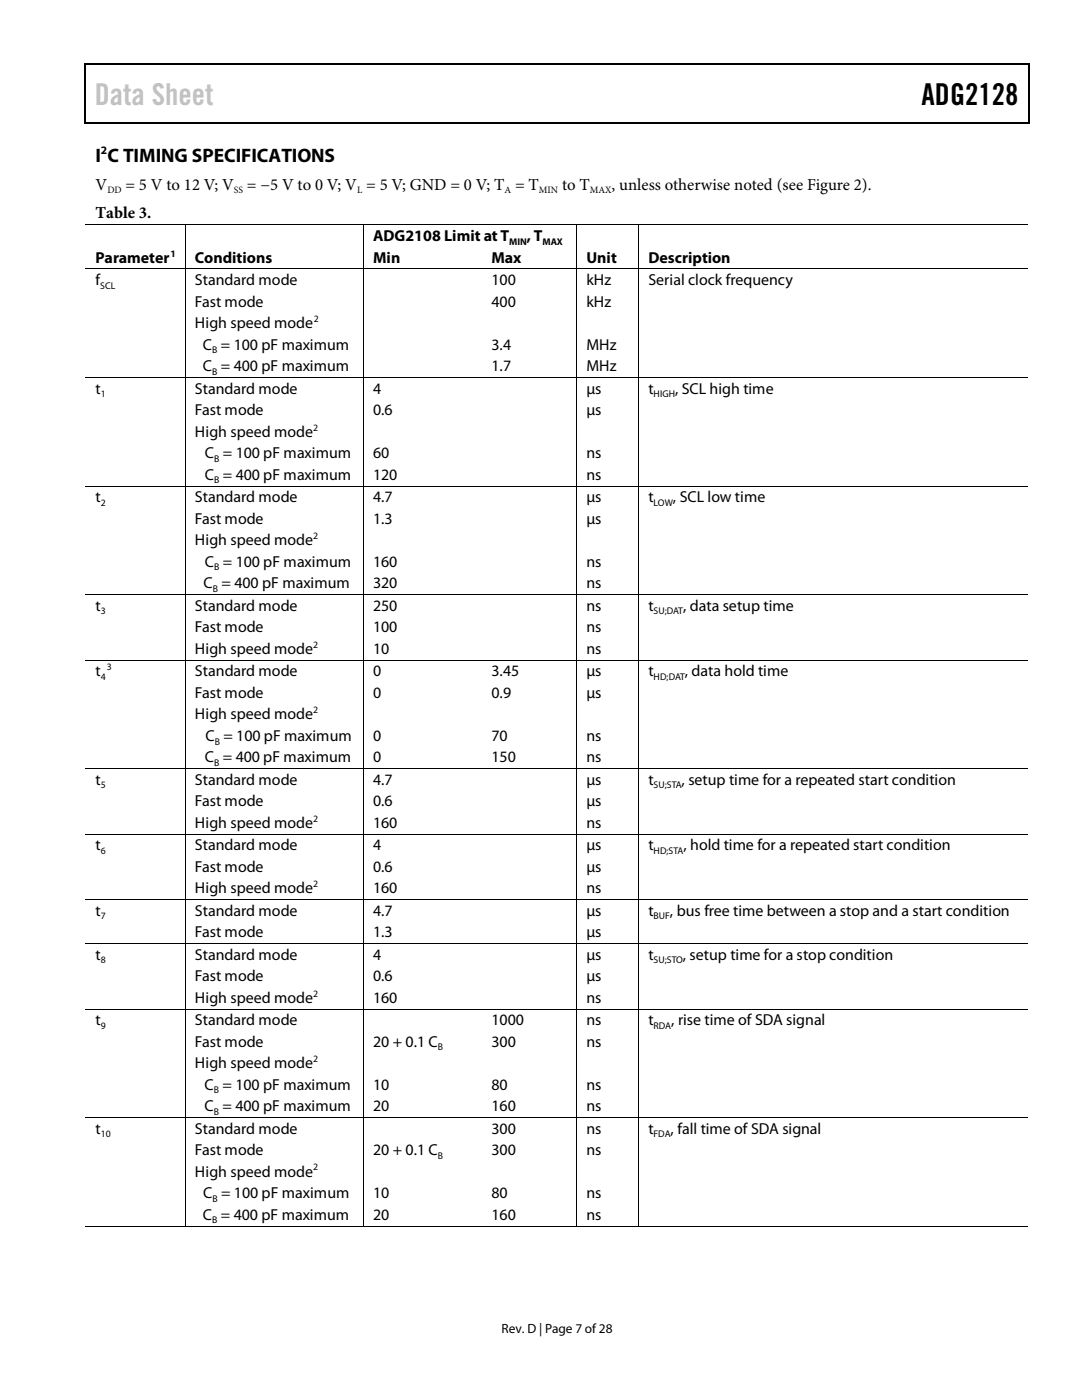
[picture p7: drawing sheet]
<svg xmlns="http://www.w3.org/2000/svg" width="216mm" height="279mm" viewBox="0 0 216 279" stroke-linecap="round" stroke-linejoin="round" font-family="sans-serif">
<defs><g id="words">
<text font-size="6" fill="#c1c1c1" x="18.9" y="20.9">Data Sheet</text>
<text font-size="6" x="183.9" y="20.9">ADG2128</text>
<text font-size="3.9" x="19" y="32.4">I C TIMING SPECIFICATIONS</text>
<g font-size="3.3">
<text x="19" y="37.8">V</text>
<text x="25.1" y="37.8">= 5 V to 12 V; V</text>
<text x="49.3" y="37.8">= −5 V to 0 V; V = 5 V; GND = 0 V; T = T</text>
<text x="112.1" y="37.8">to T</text>
<text x="122" y="37.8">, unless otherwise noted (see Figure 2).</text>
<text x="19.1" y="43.6">Table 3.</text>
</g>
<g font-size="3.2">
<text x="19" y="52.5">Parameter</text>
<text x="38.9" y="52.5">Conditions</text>
<text x="74.5" y="48.1">ADG2108 Limit at T</text>
<text x="74.5" y="52.5">Min</text>
<text x="98.1" y="52.5">Max</text>
<text x="105.2" y="48.1">, T</text>
<text x="117" y="52.5">Unit</text>
<text x="129.4" y="52.5">Description</text>
<text x="19" y="56.9">f</text>
<text x="38.9" y="56.9">Standard mode</text>
<text x="98.1" y="56.9">100</text>
<text x="117" y="56.9">kHz</text>
<text x="129.4" y="56.9">Serial clock frequency</text>
<text x="38.9" y="61.2">Fast mode</text>
<text x="38.9" y="65.5">High speed mode</text>
<text x="98.1" y="61.2">400</text>
<text x="117" y="61.2">kHz</text>
<text x="40.5" y="69.8">C = 100 pF maximum</text>
<text x="98.1" y="69.8">3.4</text>
<text x="117" y="69.8">MHz</text>
<text x="40.5" y="74.1">C = 400 pF maximum</text>
<text x="98.1" y="74.1">1.7</text>
<text x="117" y="74.1">MHz</text>
<text x="19" y="78.6">t</text>
<text x="38.9" y="82.9">Fast mode</text>
<text x="38.9" y="78.6">Standard mode</text>
<text x="74.5" y="82.9">0.6</text>
<text x="74.5" y="78.6">4</text>
<text x="117" y="82.9">µs</text>
<text x="117" y="78.6">µs</text>
<text x="129.4" y="78.6">t</text>
<text x="134.7" y="78.6">, SCL high time</text>
<text x="38.9" y="87.2">High speed mode</text>
<text x="40.9" y="91.5">C = 100 pF maximum</text>
<text x="40.9" y="95.8">C = 400 pF maximum</text>
<text x="74.5" y="91.5">60</text>
<text x="74.5" y="95.8">120</text>
<text x="117" y="91.5">ns</text>
<text x="117" y="95.8">ns</text>
<text x="19" y="100.2">t</text>
<text x="38.9" y="100.2">Standard mode</text>
<text x="74.5" y="100.2">4.7</text>
<text x="117" y="100.2">µs</text>
<text x="129.4" y="100.2">t</text>
<text x="134.3" y="100.2">, SCL low time</text>
<text x="38.9" y="104.5">Fast mode</text>
<text x="74.5" y="104.5">1.3</text>
<text x="117" y="104.5">µs</text>
<text x="38.9" y="108.8">High speed mode</text>
<text x="40.9" y="113.1">C = 100 pF maximum</text>
<text x="74.5" y="113.1">160</text>
<text x="117" y="113.1">ns</text>
<text x="40.6" y="117.4">C = 400 pF maximum</text>
<text x="74.5" y="117.4">320</text>
<text x="117" y="117.4">ns</text>
<text x="19" y="121.9">t</text>
<text x="38.9" y="121.9">Standard mode</text>
<text x="74.5" y="121.9">250</text>
<text x="117" y="121.9">ns</text>
<text x="129.4" y="121.9">t</text>
<text x="136.3" y="121.9">, data setup time</text>
<text x="38.9" y="126.2">Fast mode</text>
<text x="38.9" y="130.5">High speed mode</text>
<text x="74.5" y="126.2">100</text>
<text x="74.5" y="130.5">10</text>
<text x="117" y="126.2">ns</text>
<text x="117" y="130.5">ns</text>
<text x="19" y="135">t</text>
<text x="38.9" y="135">Standard mode</text>
<text x="74.5" y="135">0</text>
<text x="98.1" y="135">3.45</text>
<text x="117" y="135">µs</text>
<text x="129.4" y="135">t</text>
<text x="136.7" y="135">, data hold time</text>
<text x="38.9" y="139.3">Fast mode</text>
<text x="38.9" y="143.6">High speed mode</text>
<text x="74.5" y="139.3">0</text>
<text x="98.1" y="139.3">0.9</text>
<text x="117" y="139.3">µs</text>
<text x="41" y="147.9">C = 100 pF maximum</text>
<text x="74.5" y="147.9">0</text>
<text x="98.1" y="147.9">70</text>
<text x="117" y="147.9">ns</text>
<text x="40.9" y="152.1">C = 400 pF maximum</text>
<text x="74.5" y="152.1">0</text>
<text x="98.1" y="152.1">150</text>
<text x="117" y="152.1">ns</text>
<text x="19" y="156.6">t</text>
<text x="38.9" y="160.9">Fast mode</text>
<text x="38.9" y="156.6">Standard mode</text>
<text x="74.5" y="160.9">0.6</text>
<text x="74.5" y="156.6">4.7</text>
<text x="117" y="160.9">µs</text>
<text x="117" y="156.6">µs</text>
<text x="129.4" y="156.6">t</text>
<text x="136" y="156.6">, setup time for a repeated start condition</text>
<text x="38.9" y="165.2">High speed mode</text>
<text x="74.5" y="165.2">160</text>
<text x="117" y="165.2">ns</text>
<text x="19" y="169.7">t</text>
<text x="38.9" y="174">Fast mode</text>
<text x="38.9" y="169.7">Standard mode</text>
<text x="74.5" y="174">0.6</text>
<text x="74.5" y="169.7">4</text>
<text x="117" y="174">µs</text>
<text x="117" y="169.7">µs</text>
<text x="129.4" y="169.7">t</text>
<text x="136.4" y="169.7">, hold time for a repeated start condition</text>
<text x="38.9" y="178.3">High speed mode</text>
<text x="74.5" y="178.3">160</text>
<text x="117" y="178.3">ns</text>
<text x="19" y="182.8">t</text>
<text x="38.9" y="182.8">Standard mode</text>
<text x="74.5" y="182.8">4.7</text>
<text x="117" y="182.8">µs</text>
<text x="129.4" y="182.8">t</text>
<text x="133.7" y="182.8">, bus free time between a stop and a start condition</text>
<text x="19" y="191.5">t</text>
<text x="38.9" y="187.1">Fast mode</text>
<text x="38.9" y="191.5">Standard mode</text>
<text x="74.5" y="187.1">1.3</text>
<text x="74.5" y="191.5">4</text>
<text x="117" y="187.1">µs</text>
<text x="117" y="191.5">µs</text>
<text x="129.4" y="191.5">t</text>
<text x="136.3" y="191.5">, setup time for a stop condition</text>
<text x="38.9" y="195.8">Fast mode</text>
<text x="74.5" y="195.8">0.6</text>
<text x="117" y="195.8">µs</text>
<text x="38.9" y="200.1">High speed mode</text>
<text x="74.5" y="200.1">160</text>
<text x="117" y="200.1">ns</text>
<text x="19" y="204.6">t</text>
<text x="38.9" y="208.9">Fast mode</text>
<text x="38.9" y="204.6">Standard mode</text>
<text x="74.5" y="208.9">20 + 0.1 C</text>
<text x="98.1" y="204.6">1000</text>
<text x="98.1" y="208.9">300</text>
<text x="117" y="204.6">ns</text>
<text x="117" y="208.9">ns</text>
<text x="129.4" y="204.6">t</text>
<text x="133.9" y="204.6">, rise time of SDA signal</text>
<text x="38.9" y="213.2">High speed mode</text>
<text x="40.8" y="217.5">C = 100 pF maximum</text>
<text x="40.8" y="221.8">C = 400 pF maximum</text>
<text x="74.5" y="217.5">10</text>
<text x="74.5" y="221.8">20</text>
<text x="98.1" y="217.5">80</text>
<text x="98.1" y="221.8">160</text>
<text x="117" y="217.5">ns</text>
<text x="117" y="221.8">ns</text>
<text x="19" y="226.2">t</text>
<text x="38.9" y="226.2">Standard mode</text>
<text x="98.1" y="226.2">300</text>
<text x="117" y="226.2">ns</text>
<text x="129.4" y="226.2">t</text>
<text x="133.8" y="226.2">, fall time of SDA signal</text>
<text x="38.9" y="230.5">Fast mode</text>
<text x="74.5" y="230.5">20 + 0.1 C</text>
<text x="98.1" y="230.5">300</text>
<text x="117" y="230.5">ns</text>
<text x="38.9" y="234.8">High speed mode</text>
<text x="40.5" y="239.1">C = 100 pF maximum</text>
<text x="74.5" y="239.1">10</text>
<text x="98.1" y="239.1">80</text>
<text x="117" y="239.1">ns</text>
<text x="40.5" y="243.4">C = 400 pF maximum</text>
<text x="74.5" y="243.4">20</text>
<text x="98.1" y="243.4">160</text>
<text x="117" y="243.4">ns</text>
</g>
<text font-size="2.7" x="100.1" y="266">Rev. D | Page 7 of28</text>
<text font-size="2.3" x="20.2" y="30.8">2</text>
<g font-size="1.9">
<text x="21.4" y="38.6">DD</text>
<text x="46.7" y="38.6">SS</text>
<text x="71.2" y="38.6">L</text>
<text x="100.7" y="38.6">A</text>
<text x="107.5" y="38.6">MIN</text>
<text x="117.7" y="38.6">MAX</text>
<text x="34" y="51.2">1</text>
<text x="101.6" y="48.8">MIN</text>
<text x="108.2" y="48.8">MAX</text>
<text x="20" y="57.7">SCL</text>
<text x="62.6" y="64.3">2</text>
<text x="42.3" y="70.5">B</text>
<text x="42.3" y="74.8">B</text>
<text x="20.1" y="79.3">1</text>
<text x="130.4" y="79.3">HIGH</text>
<text x="62.5" y="85.9">2</text>
<text x="42.7" y="92.2">B</text>
<text x="20.1" y="101">2</text>
<text x="42.7" y="96.5">B</text>
<text x="130.4" y="101">LOW</text>
<text x="62.5" y="107.6">2</text>
<text x="42.7" y="113.8">B</text>
<text x="42.5" y="118.2">B</text>
<text x="20.1" y="122.6">3</text>
<text x="130.4" y="122.6">SU;DAT</text>
<text x="62.5" y="129.2">2</text>
<text x="20.1" y="135.7">4</text>
<text x="21.3" y="133.7">3</text>
<text x="130.4" y="135.7">HD;DAT</text>
<text x="62.5" y="142.3">2</text>
<text x="42.8" y="148.6">B</text>
<text x="42.7" y="152.9">B</text>
<text x="20.1" y="157.4">5</text>
<text x="130.4" y="157.4">SU;STA</text>
<text x="62.5" y="164">2</text>
<text x="20.1" y="170.4">6</text>
<text x="130.4" y="170.4">HD;STA</text>
<text x="62.5" y="177">2</text>
<text x="20.1" y="183.5">7</text>
<text x="130.4" y="183.5">BUF</text>
<text x="20.1" y="192.2">8</text>
<text x="130.4" y="192.2">SU;STO</text>
<text x="62.5" y="198.9">2</text>
<text x="20.1" y="205.3">9</text>
<text x="87.4" y="209.6">B</text>
<text x="130.4" y="205.3">RDA</text>
<text x="62.5" y="212">2</text>
<text x="42.7" y="218.2">B</text>
<text x="20.1" y="226.9">10</text>
<text x="42.7" y="222.5">B</text>
<text x="130.4" y="226.9">FDA</text>
<text x="62.5" y="233.6">2</text>
<text x="87.4" y="231.3">B</text>
<text x="42.4" y="239.9">B</text>
<text x="42.3" y="244.1">B</text>
</g>
</g></defs>
<g fill="#000">
<path d="M16.9 12.7h.2v1h-.2zM16.9 12.7h.2v.3h-.2zM82.5 12.7h.3v.3h-.3zM205.1 12.7h.3v1h-.3zM205.1 12.7h.3v.3h-.3zM16.9 24.4h.2v.2h-.2zM82.3 24.4h.2v.2h-.2zM205.1 24.4h.3v.2h-.3zM36.9 44.7h.2v.2h-.2zM36.9 53.6h.2v.2h-.2zM72.5 44.7h.1v.2h-.1zM72.5 53.6h.1v.2h-.1z"/>
<path d="M96.2 53.6h.2v.2h-.2zM115 44.7h.2v.2h-.2zM115 53.6h.2v.2h-.2zM127.4 44.7h.2v.2h-.2zM127.4 53.6h.2v.2h-.2zM36.9 75.3h.2v.1h-.2zM72.5 75.3h.1v.1h-.1zM96.2 75.3h.2v.1h-.2zM115 75.3h.2v.1h-.2zM127.4 75.3h.2v.1h-.2zM36.9 96.9h.2v.2h-.2zM72.5 96.9h.1v.2h-.1z"/>
<path d="M96.2 96.9h.2v.2h-.2zM115 96.9h.2v.2h-.2zM127.4 96.9h.2v.2h-.2zM36.9 118.6h.2v.1h-.2zM72.5 118.6h.1v.1h-.1zM96.2 118.6h.2v.1h-.2zM115 118.6h.2v.1h-.2zM127.4 118.6h.2v.1h-.2zM36.9 131.7h.2v.1h-.2zM72.5 131.7h.1v.1h-.1zM96.2 131.7h.2v.1h-.2zM115 131.7h.2v.1h-.2z"/>
<path d="M127.4 131.7h.2v.1h-.2zM36.9 153.3h.2v.2h-.2zM72.5 153.3h.1v.2h-.1zM96.2 153.3h.2v.2h-.2zM115 153.3h.2v.2h-.2zM127.4 153.3h.2v.2h-.2zM36.9 166.4h.2v.1h-.2zM36.9 179.5h.2v.1h-.2zM72.5 166.4h.1v.1h-.1zM72.5 179.5h.1v.1h-.1zM96.2 166.4h.2v.1h-.2zM96.2 179.5h.2v.1h-.2z"/>
<path d="M115 166.4h.2v.1h-.2zM115 179.5h.2v.1h-.2zM127.4 166.4h.2v.1h-.2zM127.4 179.5h.2v.1h-.2zM36.9 188.2h.2v.2h-.2zM72.5 188.2h.1v.2h-.1zM96.2 188.2h.2v.2h-.2zM115 188.2h.2v.2h-.2zM127.4 188.2h.2v.2h-.2zM36.9 201.3h.2v.2h-.2zM72.5 201.3h.1v.2h-.1zM96.2 201.3h.2v.2h-.2z"/>
<path d="M115 201.3h.2v.2h-.2zM127.4 201.3h.2v.2h-.2zM36.9 222.9h.2v.2h-.2zM72.5 222.9h.1v.2h-.1zM96.2 222.9h.2v.2h-.2zM115 222.9h.2v.2h-.2zM127.4 222.9h.2v.2h-.2zM36.9 244.6h.2v.2h-.2zM37.1 244.6h.2v.2h-.2zM72.5 244.6h.1v.2h-.1zM72.6 244.6h.2v.2h-.2zM96.2 244.6h.2v.2h-.2z"/>
<path d="M115 244.6h.2v.2h-.2zM115.2 244.6h.2v.2h-.2zM127.4 244.6h.2v.2h-.2zM127.6 244.6h.1v.2h-.1z"/>
</g>
<path d="M17 13.7v10.7M17.1 12.8h65.4M82.8 12.8h122.3M205.2 13.7v10.7M17.1 24.5h188" fill="none" stroke="#000" stroke-width=".25"/>
<g fill="none" stroke="#000" stroke-width=".2">
<path d="M17.1 44.8h19.8M17.1 53.7h19.8M37 44.9v8.7M37 53.8v21.5M37.1 44.8h35.4M37.1 53.7h35.4M72.6 44.9v8.7M72.6 53.8v21.5M72.6 44.8h42.4M72.6 53.7h23.6M96.4 53.7h18.6M115.1 44.9v8.7"/>
<path d="M115.1 53.8v21.5M115.2 44.8h12.2M115.2 53.7h12.2M127.5 44.9v8.7M127.5 53.8v21.5M127.6 44.8h77.5M127.6 53.7h77.5M17.1 75.4h19.8M37 75.4v21.5M37.1 75.4h35.4M72.6 75.4v21.5M72.6 75.4h23.6"/>
<path d="M96.4 75.4h18.6M115.1 75.4v21.5M115.2 75.4h12.2M127.5 75.4v21.5M127.6 75.4h77.5M17.1 97h19.8M37 97.1v21.5M37.1 97h35.4M72.6 97.1v21.5M72.6 97h23.6M96.4 97h18.6M115.1 97.1v21.5"/>
<path d="M115.2 97h12.2M127.5 97.1v21.5M127.6 97h77.5M17.1 118.7h19.8M37 118.7v13M37.1 118.7h35.4M72.6 118.7v13M72.6 118.7h23.6M96.4 118.7h18.6M115.1 118.7v13M115.2 118.7h12.2M127.5 118.7v13"/>
<path d="M127.6 118.7h77.5M17.1 131.7h19.8M37 131.8v21.5M37.1 131.7h35.4M72.6 131.8v21.5M72.6 131.7h23.6M96.4 131.7h18.6M115.1 131.8v21.5M115.2 131.7h12.2M127.5 131.8v21.5M127.6 131.7h77.5M17.1 153.4h19.8"/>
<path d="M37 153.5v12.9M37.1 153.4h35.4M72.6 153.5v12.9M72.6 153.4h23.6M96.4 153.4h18.6M115.1 153.5v12.9M115.2 153.4h12.2M127.5 153.5v12.9M127.6 153.4h77.5M17.1 166.5h19.8M17.1 179.5h19.8M37 166.5v13"/>
<path d="M37 179.6v8.6M37.1 166.5h35.4M37.1 179.5h35.4M72.6 166.5v13M72.6 179.6v8.6M72.6 166.5h23.6M72.6 179.5h23.6M96.4 166.5h18.6M96.4 179.5h18.6M115.1 166.5v13M115.1 179.6v8.6M115.2 166.5h12.2"/>
<path d="M115.2 179.5h12.2M127.5 166.5v13M127.5 179.6v8.6M127.6 166.5h77.5M127.6 179.5h77.5M17.1 188.3h19.8M37 188.4v12.9M37.1 188.3h35.4M72.6 188.4v12.9M72.6 188.3h23.6M96.4 188.3h18.6M115.1 188.4v12.9"/>
<path d="M115.2 188.3h12.2M127.5 188.4v12.9M127.6 188.3h77.5M17.1 201.4h19.8M37 201.5v21.4M37.1 201.4h35.4M72.6 201.5v21.4M72.6 201.4h23.6M96.4 201.4h18.6M115.1 201.5v21.4M115.2 201.4h12.2M127.5 201.5v21.4"/>
<path d="M127.6 201.4h77.5M17.1 223h19.8M37 223.1v21.5M37.1 223h35.4M72.6 223.1v21.5M72.6 223h23.6M96.4 223h18.6M115.1 223.1v21.5M115.2 223h12.2M127.5 223.1v21.5M127.6 223h77.5M17.1 244.7h19.8"/>
<path d="M37.3 244.7h35.2M72.8 244.7h23.4M96.4 244.7h18.6M115.4 244.7h12M127.7 244.7h77.4"/>
</g>
<use href="#words"/>
</svg>
